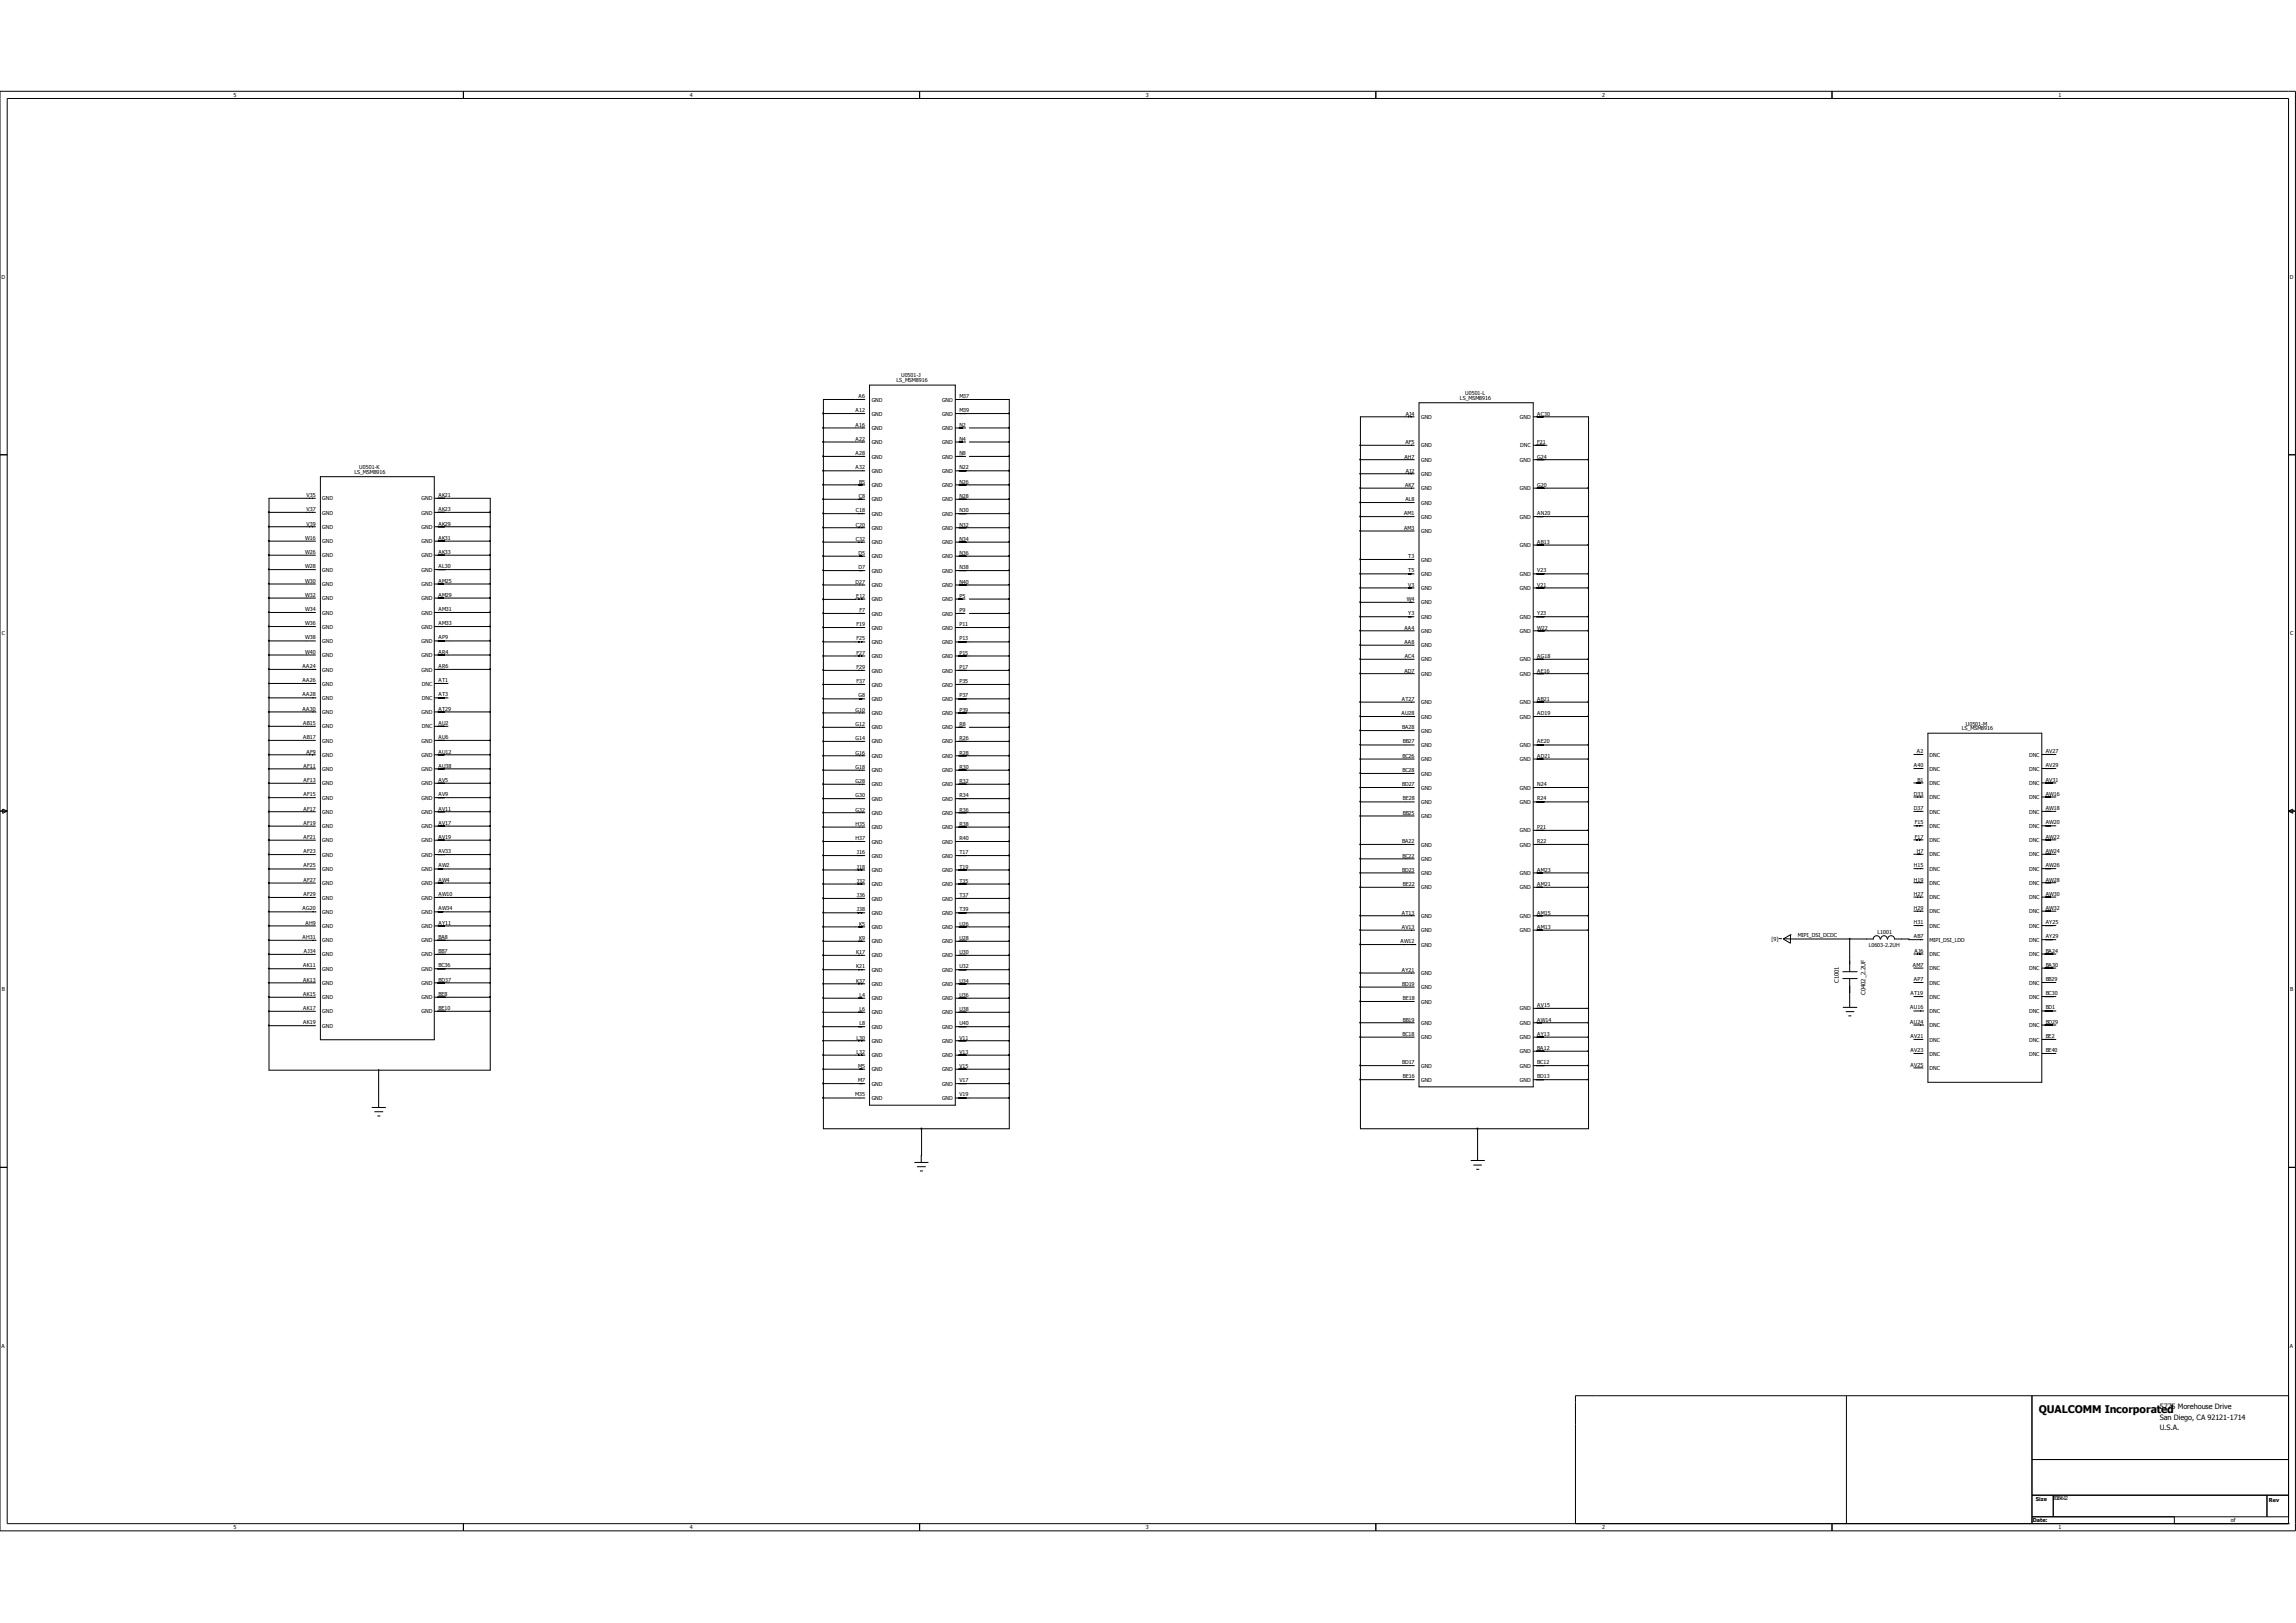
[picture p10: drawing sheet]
<svg xmlns="http://www.w3.org/2000/svg" width="297mm" height="210mm" viewBox="0 0 297 210" stroke-linecap="round" stroke-linejoin="round" font-family="sans-serif">
<defs><g id="words">
<text font-size="1.4" x="263.7" y="182.8">QUALCOMM Incorporated</text>
<g font-size=".9">
<text x="279.4" y="182.4">5775 Morehouse Drive</text>
<text x="279.4" y="183.7">San Diego, CA 92121-1714</text>
<text x="279.4" y="185.1">U.S.A.</text>
</g>
<g font-size=".8">
<text x="237.9" y="127.2" transform="rotate(-90 237.9 127.2)">C1001</text>
<text x="241.3" y="128.7" transform="rotate(-90 241.3 128.7)">C0402_2.2UF</text>
</g>
<g font-size=".7">
<text x="30.2" y="12.6">5</text>
<text x="89.2" y="12.6">4</text>
<text x="148.2" y="12.6">3</text>
<text x="207.3" y="12.6">2</text>
<text x="266.3" y="12.6">1</text>
<text x=".2" y="36.1">D</text>
<text x="296.2" y="36.1">D</text>
<text x="110.7" y="53.4">A12</text>
<text x="111.1" y="51.5">A6</text>
<text x="112.8" y="52">GND</text>
<text x="112.8" y="53.8">GND</text>
<text x="116" y="49.5">LS_MSM8916</text>
<text x="116.6" y="48.8">U0501-J</text>
<text x="121.9" y="53.8">GND</text>
<text x="121.9" y="52">GND</text>
<text x="124.1" y="53.4">M39</text>
<text x="124.1" y="51.5">M37</text>
<text x="181.8" y="53.8">AJ4</text>
<text x="188.9" y="51.7">LS_MSM8916</text>
<text x="189.5" y="51.1">U0501-L</text>
<text x="198.8" y="53.8">AC30</text>
<text x="110.7" y="55.2">A16</text>
<text x="110.7" y="57.1">A22</text>
<text x="110.7" y="58.9">A28</text>
<text x="112.8" y="55.7">GND</text>
<text x="112.8" y="57.5">GND</text>
<text x="112.8" y="59.3">GND</text>
<text x="121.9" y="59.3">GND</text>
<text x="121.9" y="57.5">GND</text>
<text x="121.9" y="55.7">GND</text>
<text x="124.1" y="58.9">N8</text>
<text x="124.1" y="57.1">N4</text>
<text x="124.1" y="55.2">N2</text>
<text x="181.7" y="59.3">AH7</text>
<text x="181.8" y="57.5">AF5</text>
<text x="183.8" y="54.2">GND</text>
<text x="183.8" y="59.8">GND</text>
<text x="183.8" y="57.9">GND</text>
<text x="196.6" y="59.8">GND</text>
<text x="196.6" y="54.2">GND</text>
<text x="196.6" y="57.9">DNC</text>
<text x="198.8" y="59.3">G24</text>
<text x="198.8" y="57.5">F21</text>
<text x="39.7" y="64.3">V35</text>
<text x="41.7" y="64.8">GND</text>
<text x="45.8" y="61.3">LS_MSM8916</text>
<text x="46.5" y="60.7">U0501-K</text>
<text x="54.5" y="64.8">GND</text>
<text x="56.7" y="64.3">AK21</text>
<text x="110.7" y="60.7">A32</text>
<text x="111.1" y="64.5">C8</text>
<text x="111.1" y="62.6">B5</text>
<text x="112.8" y="61.2">GND</text>
<text x="112.8" y="63">GND</text>
<text x="112.8" y="64.9">GND</text>
<text x="121.9" y="61.2">GND</text>
<text x="121.9" y="63">GND</text>
<text x="121.9" y="64.9">GND</text>
<text x="124.1" y="60.7">N22</text>
<text x="124.1" y="62.6">N26</text>
<text x="124.1" y="64.5">N28</text>
<text x="181.7" y="63">AK7</text>
<text x="181.8" y="64.8">AL8</text>
<text x="181.8" y="61.2">AJ2</text>
<text x="183.8" y="63.4">GND</text>
<text x="183.8" y="65.3">GND</text>
<text x="183.8" y="61.6">GND</text>
<text x="196.6" y="63.4">GND</text>
<text x="198.8" y="63">G20</text>
<text x="39.5" y="69.8">W16</text>
<text x="39.5" y="71.7">W26</text>
<text x="39.7" y="66.1">V37</text>
<text x="39.7" y="68">V39</text>
<text x="41.7" y="66.6">GND</text>
<text x="41.7" y="68.4">GND</text>
<text x="41.7" y="70.3">GND</text>
<text x="54.5" y="66.6">GND</text>
<text x="54.5" y="68.4">GND</text>
<text x="54.5" y="70.3">GND</text>
<text x="56.7" y="66.1">AK23</text>
<text x="56.7" y="68">AK29</text>
<text x="56.7" y="69.8">AK31</text>
<text x="56.7" y="71.7">AK33</text>
<text x="110.7" y="66.3">C18</text>
<text x="110.7" y="68.1">C20</text>
<text x="110.7" y="70">C32</text>
<text x="111.1" y="71.8">D5</text>
<text x="112.8" y="66.7">GND</text>
<text x="112.8" y="68.6">GND</text>
<text x="112.8" y="70.4">GND</text>
<text x="121.9" y="66.7">GND</text>
<text x="121.9" y="68.6">GND</text>
<text x="121.9" y="70.4">GND</text>
<text x="124.1" y="66.3">N30</text>
<text x="124.1" y="68.1">N32</text>
<text x="124.1" y="71.8">N36</text>
<text x="124.1" y="70">N34</text>
<text x="181.6" y="66.7">AM1</text>
<text x="181.6" y="68.6">AM3</text>
<text x="183.8" y="67.1">GND</text>
<text x="183.8" y="69">GND</text>
<text x="196.6" y="70.8">GND</text>
<text x="196.6" y="67.1">GND</text>
<text x="198.8" y="70.4">AB13</text>
<text x="198.8" y="66.7">AN20</text>
<text x="39.5" y="73.5">W28</text>
<text x="39.5" y="75.4">W30</text>
<text x="39.5" y="77.2">W32</text>
<text x="41.7" y="72.1">GND</text>
<text x="41.7" y="74">GND</text>
<text x="41.7" y="75.8">GND</text>
<text x="41.7" y="77.7">GND</text>
<text x="54.5" y="72.1">GND</text>
<text x="54.5" y="74">GND</text>
<text x="54.5" y="75.8">GND</text>
<text x="54.5" y="77.7">GND</text>
<text x="56.7" y="73.5">AL30</text>
<text x="56.7" y="75.4">AM25</text>
<text x="56.7" y="77.2">AM29</text>
<text x="110.7" y="75.5">D27</text>
<text x="110.8" y="77.4">E12</text>
<text x="111.1" y="73.6">D7</text>
<text x="112.8" y="72.2">GND</text>
<text x="112.8" y="74.1">GND</text>
<text x="112.8" y="76">GND</text>
<text x="112.8" y="77.8">GND</text>
<text x="121.9" y="77.8">GND</text>
<text x="121.9" y="76">GND</text>
<text x="121.9" y="74.1">GND</text>
<text x="121.9" y="72.2">GND</text>
<text x="124.1" y="77.4">P5</text>
<text x="124.1" y="75.5">N40</text>
<text x="124.1" y="73.6">N38</text>
<text x="182" y="77.8">W4</text>
<text x="182.2" y="72.2">T3</text>
<text x="182.2" y="74.1">T5</text>
<text x="182.2" y="75.9">V3</text>
<text x="183.8" y="72.7">GND</text>
<text x="183.8" y="74.5">GND</text>
<text x="183.8" y="76.4">GND</text>
<text x="196.6" y="76.4">GND</text>
<text x="196.6" y="74.5">GND</text>
<text x="198.8" y="75.9">V21</text>
<text x="198.8" y="74.1">V23</text>
<text x=".3" y="82.2">C</text>
<text x="39.5" y="79.1">W34</text>
<text x="39.5" y="80.9">W36</text>
<text x="39.5" y="82.7">W38</text>
<text x="41.7" y="79.5">GND</text>
<text x="41.7" y="81.3">GND</text>
<text x="41.7" y="83.2">GND</text>
<text x="54.5" y="79.5">GND</text>
<text x="54.5" y="81.3">GND</text>
<text x="54.5" y="83.2">GND</text>
<text x="56.7" y="79.1">AM31</text>
<text x="56.7" y="80.9">AM33</text>
<text x="56.7" y="82.7">AP9</text>
<text x="110.8" y="81">F19</text>
<text x="110.8" y="82.9">F25</text>
<text x="111.2" y="79.2">F7</text>
<text x="112.8" y="79.7">GND</text>
<text x="112.8" y="81.5">GND</text>
<text x="112.8" y="83.3">GND</text>
<text x="121.9" y="83.3">GND</text>
<text x="121.9" y="81.5">GND</text>
<text x="121.9" y="79.7">GND</text>
<text x="124.1" y="82.9">P13</text>
<text x="124.1" y="81">P11</text>
<text x="124.1" y="79.2">P9</text>
<text x="181.7" y="81.5">AA4</text>
<text x="181.7" y="83.3">AA8</text>
<text x="182.2" y="79.6">Y3</text>
<text x="183.8" y="78.2">GND</text>
<text x="183.8" y="80.1">GND</text>
<text x="183.8" y="81.9">GND</text>
<text x="183.8" y="83.8">GND</text>
<text x="196.6" y="81.9">GND</text>
<text x="196.6" y="80.1">GND</text>
<text x="198.8" y="81.5">W22</text>
<text x="198.8" y="79.6">Y23</text>
<text x="296.2" y="82.2">C</text>
<text x="39.2" y="86.4">AA24</text>
<text x="39.2" y="88.3">AA26</text>
<text x="39.5" y="84.6">W40</text>
<text x="41.7" y="85">GND</text>
<text x="41.7" y="86.9">GND</text>
<text x="41.7" y="88.7">GND</text>
<text x="54.5" y="85">GND</text>
<text x="54.5" y="86.9">GND</text>
<text x="54.6" y="88.7">DNC</text>
<text x="56.7" y="84.6">AR4</text>
<text x="56.7" y="86.4">AR6</text>
<text x="56.7" y="88.3">AT1</text>
<text x="110.8" y="84.7">F27</text>
<text x="110.8" y="86.6">F29</text>
<text x="110.8" y="88.4">F37</text>
<text x="112.8" y="85.2">GND</text>
<text x="112.8" y="87">GND</text>
<text x="112.8" y="88.8">GND</text>
<text x="121.9" y="88.8">GND</text>
<text x="121.9" y="87">GND</text>
<text x="121.9" y="85.2">GND</text>
<text x="124.1" y="88.4">P35</text>
<text x="124.1" y="86.6">P17</text>
<text x="124.1" y="84.7">P15</text>
<text x="181.7" y="87">AD7</text>
<text x="181.7" y="85.2">AC4</text>
<text x="183.8" y="87.4">GND</text>
<text x="183.8" y="85.6">GND</text>
<text x="196.6" y="85.6">GND</text>
<text x="196.6" y="87.4">GND</text>
<text x="198.8" y="85.2">AG18</text>
<text x="198.8" y="87">AE16</text>
<text x="39.2" y="90.1">AA28</text>
<text x="39.2" y="92">AA30</text>
<text x="39.2" y="93.8">AB15</text>
<text x="39.2" y="95.7">AB17</text>
<text x="41.7" y="90.6">GND</text>
<text x="41.7" y="92.4">GND</text>
<text x="41.7" y="94.3">GND</text>
<text x="54.5" y="92.4">GND</text>
<text x="54.6" y="90.6">DNC</text>
<text x="54.6" y="94.3">DNC</text>
<text x="56.7" y="90.1">AT3</text>
<text x="56.7" y="92">AT29</text>
<text x="56.7" y="93.8">AU2</text>
<text x="56.7" y="95.7">AU6</text>
<text x="110.7" y="92.1">G10</text>
<text x="110.7" y="93.9">G12</text>
<text x="110.7" y="95.8">G14</text>
<text x="111.1" y="90.2">G8</text>
<text x="112.8" y="90.7">GND</text>
<text x="112.8" y="92.5">GND</text>
<text x="112.8" y="94.4">GND</text>
<text x="121.9" y="94.4">GND</text>
<text x="121.9" y="92.5">GND</text>
<text x="121.9" y="90.7">GND</text>
<text x="124.1" y="95.8">R26</text>
<text x="124.1" y="93.9">R8</text>
<text x="124.1" y="92.1">P39</text>
<text x="124.1" y="90.2">P37</text>
<text x="181.3" y="92.5">AU28</text>
<text x="181.3" y="90.7">AT27</text>
<text x="181.4" y="94.4">BA28</text>
<text x="183.8" y="93">GND</text>
<text x="183.8" y="91.1">GND</text>
<text x="183.8" y="94.8">GND</text>
<text x="196.6" y="93">GND</text>
<text x="196.6" y="91.1">GND</text>
<text x="198.8" y="92.5">AD19</text>
<text x="198.8" y="90.7">AB21</text>
<text x="253.8" y="94.4">LS_MSM8916</text>
<text x="254.3" y="93.9">U0501-M</text>
<text x="39.3" y="99.3">AF11</text>
<text x="39.3" y="101.2">AF13</text>
<text x="39.7" y="97.5">AF9</text>
<text x="41.7" y="96.1">GND</text>
<text x="41.7" y="97.9">GND</text>
<text x="41.7" y="99.8">GND</text>
<text x="41.7" y="101.6">GND</text>
<text x="54.5" y="96.1">GND</text>
<text x="54.5" y="97.9">GND</text>
<text x="54.5" y="99.8">GND</text>
<text x="54.5" y="101.6">GND</text>
<text x="56.7" y="97.5">AU12</text>
<text x="56.7" y="99.3">AU38</text>
<text x="56.7" y="101.2">AV5</text>
<text x="110.7" y="97.6">G16</text>
<text x="110.7" y="99.5">G18</text>
<text x="110.7" y="101.3">G28</text>
<text x="112.8" y="96.2">GND</text>
<text x="112.8" y="98.1">GND</text>
<text x="112.8" y="99.9">GND</text>
<text x="112.8" y="101.7">GND</text>
<text x="121.9" y="101.7">GND</text>
<text x="121.9" y="99.9">GND</text>
<text x="121.9" y="96.2">GND</text>
<text x="121.9" y="98.1">GND</text>
<text x="124.1" y="101.3">R32</text>
<text x="124.1" y="99.5">R30</text>
<text x="124.1" y="97.6">R28</text>
<text x="181.4" y="101.7">BD27</text>
<text x="181.4" y="98.1">BC26</text>
<text x="181.4" y="99.9">BC28</text>
<text x="181.5" y="96.2">BB27</text>
<text x="183.8" y="96.7">GND</text>
<text x="183.8" y="98.5">GND</text>
<text x="183.8" y="100.3">GND</text>
<text x="196.6" y="96.7">GND</text>
<text x="196.6" y="98.5">GND</text>
<text x="198.8" y="101.7">N24</text>
<text x="198.8" y="96.2">AE20</text>
<text x="198.8" y="98.1">AD21</text>
<text x="247.6" y="99.3">A40</text>
<text x="247.9" y="97.4">A2</text>
<text x="248" y="101.2">B1</text>
<text x="249.6" y="99.7">DNC</text>
<text x="249.6" y="97.9">DNC</text>
<text x="249.6" y="101.6">DNC</text>
<text x="262.5" y="99.7">DNC</text>
<text x="262.5" y="101.6">DNC</text>
<text x="262.5" y="97.9">DNC</text>
<text x="264.6" y="99.3">AV29</text>
<text x="264.6" y="101.2">AV31</text>
<text x="264.6" y="97.4">AV27</text>
<text x="39.3" y="103">AF15</text>
<text x="39.3" y="104.9">AF17</text>
<text x="39.3" y="106.7">AF19</text>
<text x="41.7" y="103.5">GND</text>
<text x="41.7" y="105.3">GND</text>
<text x="41.7" y="107.2">GND</text>
<text x="54.5" y="103.5">GND</text>
<text x="54.5" y="105.3">GND</text>
<text x="54.5" y="107.2">GND</text>
<text x="56.7" y="103">AV9</text>
<text x="56.7" y="104.9">AV11</text>
<text x="56.7" y="106.7">AV17</text>
<text x="110.7" y="103.1">G30</text>
<text x="110.7" y="105">G32</text>
<text x="110.7" y="106.9">H35</text>
<text x="112.8" y="103.6">GND</text>
<text x="112.8" y="105.4">GND</text>
<text x="112.8" y="107.3">GND</text>
<text x="121.9" y="107.3">GND</text>
<text x="121.9" y="105.4">GND</text>
<text x="121.9" y="103.6">GND</text>
<text x="124.1" y="106.9">R38</text>
<text x="124.1" y="105">R36</text>
<text x="124.1" y="103.1">R34</text>
<text x="181.5" y="103.6">BE28</text>
<text x="181.5" y="105.4">BB25</text>
<text x="183.8" y="102.2">GND</text>
<text x="183.8" y="104">GND</text>
<text x="183.8" y="105.9">GND</text>
<text x="196.6" y="107.7">GND</text>
<text x="196.6" y="104">GND</text>
<text x="196.6" y="102.2">GND</text>
<text x="198.8" y="107.2">P21</text>
<text x="198.8" y="103.6">R24</text>
<text x="247.6" y="103">D33</text>
<text x="247.6" y="104.8">D37</text>
<text x="247.7" y="106.7">F15</text>
<text x="249.6" y="103.4">DNC</text>
<text x="249.6" y="105.3">DNC</text>
<text x="249.6" y="107.1">DNC</text>
<text x="262.5" y="103.4">DNC</text>
<text x="262.5" y="105.3">DNC</text>
<text x="262.5" y="107.1">DNC</text>
<text x="264.6" y="103">AW16</text>
<text x="264.6" y="104.8">AW18</text>
<text x="264.6" y="106.7">AW20</text>
<text x="39.3" y="108.6">AF21</text>
<text x="39.3" y="110.4">AF23</text>
<text x="39.3" y="112.2">AF25</text>
<text x="41.7" y="109">GND</text>
<text x="41.7" y="110.8">GND</text>
<text x="41.7" y="112.7">GND</text>
<text x="54.5" y="109">GND</text>
<text x="54.5" y="110.8">GND</text>
<text x="54.5" y="112.7">GND</text>
<text x="56.7" y="108.6">AV19</text>
<text x="56.7" y="110.4">AV33</text>
<text x="56.7" y="112.2">AW2</text>
<text x="110.7" y="108.7">H37</text>
<text x="110.9" y="110.5">J16</text>
<text x="110.9" y="112.4">J18</text>
<text x="112.8" y="109.2">GND</text>
<text x="112.8" y="111">GND</text>
<text x="112.8" y="112.8">GND</text>
<text x="121.9" y="112.8">GND</text>
<text x="121.9" y="111">GND</text>
<text x="121.9" y="109.2">GND</text>
<text x="124.1" y="112.4">T19</text>
<text x="124.1" y="110.5">T17</text>
<text x="124.1" y="108.7">R40</text>
<text x="181.4" y="112.8">BD23</text>
<text x="181.4" y="109.1">BA22</text>
<text x="181.4" y="111">BC22</text>
<text x="183.8" y="111.4">GND</text>
<text x="183.8" y="113.2">GND</text>
<text x="183.8" y="109.5">GND</text>
<text x="196.6" y="113.2">GND</text>
<text x="196.6" y="109.5">GND</text>
<text x="198.8" y="112.8">AM23</text>
<text x="198.8" y="109.1">R22</text>
<text x="247.6" y="112.2">H15</text>
<text x="247.7" y="108.5">F17</text>
<text x="247.9" y="110.4">H7</text>
<text x="249.6" y="108.9">DNC</text>
<text x="249.6" y="110.8">DNC</text>
<text x="249.6" y="112.7">DNC</text>
<text x="262.5" y="108.9">DNC</text>
<text x="262.5" y="110.8">DNC</text>
<text x="262.5" y="112.7">DNC</text>
<text x="264.6" y="108.5">AW22</text>
<text x="264.6" y="110.4">AW24</text>
<text x="264.6" y="112.2">AW26</text>
<text x="39.2" y="117.8">AG20</text>
<text x="39.3" y="116">AF29</text>
<text x="39.3" y="114.1">AF27</text>
<text x="39.5" y="119.7">AH9</text>
<text x="41.7" y="116.4">GND</text>
<text x="41.7" y="118.3">GND</text>
<text x="41.7" y="114.5">GND</text>
<text x="54.5" y="114.5">GND</text>
<text x="54.5" y="116.4">GND</text>
<text x="54.5" y="118.3">GND</text>
<text x="56.7" y="114.1">AW4</text>
<text x="56.7" y="116">AW10</text>
<text x="56.7" y="117.8">AW34</text>
<text x="56.7" y="119.7">AY11</text>
<text x="110.9" y="114.2">J32</text>
<text x="110.9" y="116.1">J36</text>
<text x="110.9" y="117.9">J38</text>
<text x="111.1" y="119.8">K5</text>
<text x="112.8" y="114.7">GND</text>
<text x="112.8" y="116.5">GND</text>
<text x="112.8" y="118.4">GND</text>
<text x="121.9" y="116.5">GND</text>
<text x="121.9" y="118.4">GND</text>
<text x="121.9" y="114.7">GND</text>
<text x="124.1" y="119.8">U26</text>
<text x="124.1" y="116.1">T37</text>
<text x="124.1" y="117.9">T39</text>
<text x="124.1" y="114.2">T35</text>
<text x="181.3" y="118.3">AT13</text>
<text x="181.5" y="114.7">BE22</text>
<text x="183.8" y="115.1">GND</text>
<text x="183.8" y="118.8">GND</text>
<text x="196.6" y="118.8">GND</text>
<text x="196.6" y="115.1">GND</text>
<text x="198.8" y="118.3">AM15</text>
<text x="198.8" y="114.7">AM21</text>
<text x="247.6" y="114.1">H19</text>
<text x="247.6" y="115.9">H27</text>
<text x="247.6" y="117.7">H29</text>
<text x="247.6" y="119.6">H31</text>
<text x="249.6" y="114.5">DNC</text>
<text x="249.6" y="116.3">DNC</text>
<text x="249.6" y="118.2">DNC</text>
<text x="262.5" y="114.5">DNC</text>
<text x="262.5" y="116.3">DNC</text>
<text x="262.5" y="118.2">DNC</text>
<text x="264.6" y="114.1">AW28</text>
<text x="264.6" y="115.9">AW30</text>
<text x="264.6" y="117.7">AW32</text>
<text x="264.6" y="119.6">AY25</text>
<text x="39.2" y="121.5">AH31</text>
<text x="39.2" y="125.2">AK11</text>
<text x="39.3" y="123.3">AJ34</text>
<text x="41.7" y="120.1">GND</text>
<text x="41.7" y="121.9">GND</text>
<text x="41.7" y="123.8">GND</text>
<text x="41.7" y="125.6">GND</text>
<text x="54.5" y="120.1">GND</text>
<text x="54.5" y="121.9">GND</text>
<text x="54.5" y="123.8">GND</text>
<text x="54.5" y="125.6">GND</text>
<text x="56.7" y="121.5">BA8</text>
<text x="56.7" y="123.3">BB7</text>
<text x="56.7" y="125.2">BC36</text>
<text x="110.8" y="123.5">K17</text>
<text x="110.8" y="125.3">K21</text>
<text x="111.1" y="121.6">K9</text>
<text x="112.8" y="120.2">GND</text>
<text x="112.8" y="122.1">GND</text>
<text x="112.8" y="123.9">GND</text>
<text x="112.8" y="125.7">GND</text>
<text x="121.9" y="125.7">GND</text>
<text x="121.9" y="123.9">GND</text>
<text x="121.9" y="122.1">GND</text>
<text x="121.9" y="120.2">GND</text>
<text x="124.1" y="125.3">U32</text>
<text x="124.1" y="123.5">U30</text>
<text x="124.1" y="121.6">U28</text>
<text x="181.2" y="122">AW12</text>
<text x="181.3" y="120.2">AV13</text>
<text x="181.3" y="125.7">AY21</text>
<text x="183.8" y="120.6">GND</text>
<text x="183.8" y="122.5">GND</text>
<text x="196.6" y="120.6">GND</text>
<text x="198.8" y="120.2">AM13</text>
<text x="229.2" y="121.7">[9]</text>
<text x="232.6" y="121.3">MIPI_DSI_DCDC</text>
<text x="241.7" y="122.5">L0603-2.2UH</text>
<text x="242.9" y="120.8">L1001</text>
<text x="247.4" y="125.1">AM7</text>
<text x="247.6" y="121.4">AB7</text>
<text x="247.6" y="123.2">AJ6</text>
<text x="249.6" y="120">DNC</text>
<text x="249.6" y="123.7">DNC</text>
<text x="249.6" y="125.5">DNC</text>
<text x="249.6" y="121.9">MIPI_DSI_LDO</text>
<text x="262.5" y="120">DNC</text>
<text x="262.5" y="121.9">DNC</text>
<text x="262.5" y="123.7">DNC</text>
<text x="262.5" y="125.5">DNC</text>
<text x="264.6" y="121.4">AY29</text>
<text x="264.6" y="123.2">BA24</text>
<text x="264.6" y="125.1">BA30</text>
<text x=".3" y="128.3">B</text>
<text x="39.2" y="127">AK13</text>
<text x="39.2" y="128.8">AK15</text>
<text x="39.2" y="130.7">AK17</text>
<text x="41.7" y="127.4">GND</text>
<text x="41.7" y="129.3">GND</text>
<text x="41.7" y="131.1">GND</text>
<text x="54.5" y="127.4">GND</text>
<text x="54.5" y="129.3">GND</text>
<text x="54.5" y="131.1">GND</text>
<text x="56.7" y="127">BD37</text>
<text x="56.7" y="128.8">BE8</text>
<text x="56.7" y="130.7">BE10</text>
<text x="110.8" y="127.1">K37</text>
<text x="111.2" y="129">L4</text>
<text x="111.2" y="130.8">L6</text>
<text x="112.8" y="127.6">GND</text>
<text x="112.8" y="129.4">GND</text>
<text x="112.8" y="131.2">GND</text>
<text x="121.9" y="131.2">GND</text>
<text x="121.9" y="129.4">GND</text>
<text x="121.9" y="127.6">GND</text>
<text x="124.1" y="130.8">U38</text>
<text x="124.1" y="129">U36</text>
<text x="124.1" y="127.1">U34</text>
<text x="181.4" y="127.6">BD19</text>
<text x="181.5" y="129.4">BE18</text>
<text x="183.8" y="126.2">GND</text>
<text x="183.8" y="129.9">GND</text>
<text x="183.8" y="128">GND</text>
<text x="196.6" y="130.7">GND</text>
<text x="198.8" y="130.3">AV15</text>
<text x="247.1" y="130.6">AU16</text>
<text x="247.1" y="128.8">AT19</text>
<text x="247.6" y="126.9">AP7</text>
<text x="249.6" y="127.4">DNC</text>
<text x="249.6" y="129.2">DNC</text>
<text x="249.6" y="131.1">DNC</text>
<text x="262.5" y="127.4">DNC</text>
<text x="262.5" y="129.2">DNC</text>
<text x="262.5" y="131.1">DNC</text>
<text x="264.6" y="126.9">BB29</text>
<text x="264.6" y="128.8">BC30</text>
<text x="264.6" y="130.6">BD1</text>
<text x="296.2" y="128.3">B</text>
<text x="39.2" y="132.5">AK19</text>
<text x="41.7" y="133">GND</text>
<text x="110.8" y="134.5">L30</text>
<text x="110.8" y="136.3">L32</text>
<text x="111.2" y="132.6">L8</text>
<text x="112.8" y="133.1">GND</text>
<text x="112.8" y="134.9">GND</text>
<text x="112.8" y="136.8">GND</text>
<text x="121.9" y="136.8">GND</text>
<text x="121.9" y="134.9">GND</text>
<text x="121.9" y="133.1">GND</text>
<text x="124.1" y="136.3">V13</text>
<text x="124.1" y="134.5">V11</text>
<text x="124.1" y="132.6">U40</text>
<text x="181.4" y="137.7">BD17</text>
<text x="181.4" y="134">BC18</text>
<text x="181.5" y="132.2">BB19</text>
<text x="183.8" y="132.6">GND</text>
<text x="183.8" y="134.5">GND</text>
<text x="196.6" y="136.3">GND</text>
<text x="196.6" y="132.6">GND</text>
<text x="196.6" y="134.5">GND</text>
<text x="198.8" y="137.7">BC12</text>
<text x="198.8" y="135.9">BA12</text>
<text x="198.8" y="132.2">AW14</text>
<text x="198.8" y="134">AY13</text>
<text x="247.1" y="132.5">AU24</text>
<text x="247.1" y="134.3">AV21</text>
<text x="247.1" y="136.2">AV23</text>
<text x="249.6" y="132.9">DNC</text>
<text x="249.6" y="134.8">DNC</text>
<text x="249.6" y="136.6">DNC</text>
<text x="262.5" y="132.9">DNC</text>
<text x="262.5" y="134.8">DNC</text>
<text x="262.5" y="136.6">DNC</text>
<text x="264.6" y="132.5">BD29</text>
<text x="264.6" y="134.3">BE2</text>
<text x="264.6" y="136.2">BE40</text>
<text x="110.6" y="141.9">M35</text>
<text x="111" y="138.2">M5</text>
<text x="111" y="140.1">M7</text>
<text x="112.8" y="138.6">GND</text>
<text x="112.8" y="140.5">GND</text>
<text x="112.8" y="142.3">GND</text>
<text x="121.9" y="142.3">GND</text>
<text x="121.9" y="140.5">GND</text>
<text x="121.9" y="138.6">GND</text>
<text x="124.1" y="141.9">V19</text>
<text x="124.1" y="140.1">V17</text>
<text x="124.1" y="138.2">V15</text>
<text x="181.5" y="139.5">BE16</text>
<text x="183.8" y="138.1">GND</text>
<text x="183.8" y="140">GND</text>
<text x="196.6" y="138.1">GND</text>
<text x="196.6" y="140">GND</text>
<text x="198.8" y="139.5">BD13</text>
<text x="247.1" y="138">AV25</text>
<text x="249.6" y="138.4">DNC</text>
<text x=".2" y="174.4">A</text>
<text x="296.2" y="174.4">A</text>
<text x="30.2" y="197.9">5</text>
<text x="89.2" y="197.9">4</text>
<text x="148.2" y="197.9">3</text>
<text x="207.3" y="197.9">2</text>
<text x="263" y="196.9">Date:</text>
<text x="263.4" y="194.2">Size</text>
<text x="265.6" y="194.1">2018-6-12</text>
<text x="266.3" y="197.9">1</text>
<text x="288.6" y="196.9">of</text>
<text x="293.5" y="194.3">Rev</text>
</g>
</g></defs>
<g fill="none" stroke="#000" stroke-width=".13">
<path d="M0 11.8h296.9v186.3h-296.9zM.9 12.7h295.1v184.4h-295.1zM59.9 11.8v.9M119 11.8v.9M178 11.8v.9M237 11.8v.9M0 58.8h.9M106.5 53.5h5.4M106.5 55.4h5.4M106.5 57.2h5.4M106.5 59.1h5.4M111.9 51.7h-5.4v94.3h24.1v-94.3h-7"/>
<path d="M112.5 49.8h11.1v93.2h-11.1zM123.6 59.1h1.4M123.6 57.2h1.4M123.6 55.4h1.4M123.6 53.5h7M125.4 59.1h5.2M125.4 57.2h5.2M125.4 55.4h5.2M176 59.5h7M176 57.6h7M183 53.9h-7v92.1h29.5v-92.1h-7.2M183.6 52.1h14.7v88.5h-14.7z"/>
<path d="M198.3 59.5h7.2M198.3 57.6h1.9M296 58.8h.9M34.8 68.2h6M34.8 70h6M34.8 71.8h6M34.8 73.7h6M34.8 75.6h6M34.8 77.4h6M34.8 79.2h6M34.8 66.3h4.8M39.6 66.3h1.2"/>
<path d="M39.6 66.3h.1M40.8 64.5h-6v74h28.6v-74h-7.2M41.4 61.7h14.8v72.8h-14.8zM56.2 66.3h7.2M56.2 68.2h7.2M56.2 70h7.2M56.2 71.8h7.2M56.2 73.7h7.2M56.2 75.6h7.2M56.2 77.4h7.2M56.2 79.2h7.2M106.5 60.9h5.4"/>
<path d="M106.5 62.7h5.4M106.5 64.6h5.4M106.5 66.5h5.4M106.5 68.3h5.4M106.5 70.1h5.4M106.5 72h5.4M106.5 73.8h5.4M106.5 75.7h5.4M106.5 79.4h5.4M111.9 77.5l-5.4 .1M123.6 79.4h1.3M123.6 77.5h1.3"/>
<path d="M123.6 75.7h7M123.6 73.8h7M123.6 60.9h7M123.6 62.7h7M123.6 64.6h7M123.6 66.5h7M123.6 68.3h7M123.6 72h7M123.6 70.1h7M125.4 79.4h5.2M125.4 77.5h5.2M176 63.2h7"/>
<path d="M176 65h7M176 61.3h7M176 72.4h7M176 74.3h7M176 76.1h7M176 77.9h7M176 79.8h7M176 66.8h7M176 68.7h7M198.3 79.8h7.2M198.3 76.1h7.2M198.3 74.3h7.2"/>
<path d="M198.3 70.5h7.2M198.3 66.8h7.2M198.3 63.2h7.2M34.8 81.1h6M34.8 82.9h6M34.8 84.8h6M34.8 86.6h6M34.8 88.4h6M34.8 90.3h6M34.8 92.1h6M34.8 94h6M34.8 95.8h6"/>
<path d="M34.8 97.7h6M34.8 99.5h6M56.2 81.1h7.2M56.2 82.9h7.2M56.2 84.8h7.2M56.2 86.6h7.2M56.2 88.4h1.8M56.2 90.3h1.8M56.2 92.1h7.2M56.2 94h1.8M56.2 95.8h7.2M56.2 97.7h7.2"/>
<path d="M56.2 99.5h7.2M106.5 81.2h5.4M106.5 83.1h5.4M106.5 84.9h5.4M106.5 86.7h5.4M106.5 88.6h5.4M106.5 90.4h5.4M106.5 92.2h5.4M106.5 94.1h5.4M106.5 95.9h5.4M106.5 97.8h5.4M106.5 99.7h5.4"/>
<path d="M123.6 99.7h7M123.6 95.9h7M123.6 97.8h7M123.6 94.1h1.3M123.6 92.2h7M123.6 90.4h7M123.6 88.6h7M123.6 86.7h7M123.6 84.9h7M123.6 83.1h7M123.6 81.2h7M125.4 94.1h5.2"/>
<path d="M176 81.6h7M176 83.5h7M176 87.2h7M176 85.3h7M176 92.7h7M176 90.8h7M176 94.5h7M176 96.4h7M176 98.2h7M198.3 96.4h7.2M198.3 98.2h7.2M198.3 92.7h7.2"/>
<path d="M198.3 90.8h7.2M198.3 85.3h7.2M198.3 87.2h7.2M198.3 81.6h7.2M247.5 99.4h1.3M247.5 97.6h1.3M249.4 94.9h14.7v45.1h-14.7zM264.1 99.4h1.9M264.1 97.6h1.9M0 104.9h.9M.3 104.7l.6 .2-.6 .3zM34.8 101.3h6"/>
<path d="M34.8 103.2h6M34.8 105h6M34.8 106.9h6M34.8 108.7h6M34.8 110.6h6M34.8 112.4h6M34.8 116.1h6M34.8 118h6.1M34.8 119.8h6.1M34.8 114.3h6M56.2 101.3h7.2M56.2 103.2h7.2"/>
<path d="M56.2 105h7.2M56.2 106.9h7.2M56.2 108.7h7.2M56.2 110.6h7.2M56.2 112.4h7.2M56.2 114.3h7.2M56.2 116.1h7.2M56.2 118h7.2M56.2 119.8h7.2M106.5 101.5h5.4M106.5 103.3h5.4M106.5 105.2h5.4"/>
<path d="M106.5 107h5.4M106.5 108.9h5.4M106.5 110.7h5.4M106.5 112.6h5.4M106.5 114.4h5.4M106.5 116.2h5.4M106.5 118.1h5.4M106.5 119.9h5.4M123.6 119.9h7M123.6 116.2h7M123.6 118.1h7M123.6 114.4h7"/>
<path d="M123.6 112.6h7M123.6 110.7h7M123.6 108.9h7M123.6 107h7M123.6 105.2h7M123.6 103.3h7M123.6 101.5h7M176 100.1h7M176 101.9h7M176 103.8h7M176 105.6h7M176 111.1h7"/>
<path d="M176 114.8h7M176 112.9h7M176 109.3h7M176 118.5h7M198.3 118.5h7.2M198.3 114.8h7.2M198.3 112.9h7.2M198.3 107.4h7.2M198.3 109.3h7.2M198.3 103.8h7.2M198.3 101.9h7.2M247.5 101.3h1.3"/>
<path d="M247.5 103.1h1.3M247.5 105h1.3M247.5 106.8h1.3M247.5 108.7h1.3M247.5 110.5h1.3M247.5 112.4h1.3M247.5 114.2h1.3M247.5 116.1h1.3M247.5 117.9h1.3M247.5 119.8h1.3M264.1 101.3h1.9M264.1 103.1h1.9"/>
<path d="M264.1 105h1.9M264.1 106.8h1.9M264.1 108.7h1.9M264.1 110.5h1.9M264.1 112.4h1.9M264.1 114.2h1.9M264.1 116.1h1.9M264.1 117.9h1.9M264.1 119.8h1.9M296 104.9h.9M296 104.9l.6-.2v.5zM34.8 121.7h6.1"/>
<path d="M34.8 123.5h6M34.8 125.3h6M34.8 127.2h6M34.8 129h6M34.8 130.9h6M34.8 132.7h6M49 138.5v4.8M56.2 121.7h7.2M56.2 123.5h7.2M56.2 125.3h7.2M56.2 127.2h7.2M56.2 129h7.2"/>
<path d="M56.2 130.9h7.2M106.5 121.8h5.4M106.5 123.6h5.4M106.5 125.5h5.4M106.5 127.3h5.4M106.5 129.2h5.4M106.5 131h5.4M106.5 132.8h5.4M106.5 134.7h5.4M106.5 136.5h5.4M106.5 138.3h5.4M123.6 138.3h7"/>
<path d="M123.6 136.5h7M123.6 134.7h7M123.6 132.8h7M123.6 131h7M123.6 129.2h7M123.6 127.3h7M123.6 125.5h7M123.6 123.6h7M123.6 121.8h7M176 120.4h7M176 122.2h7.2h-.2M176 125.9h7"/>
<path d="M176 129.6h7M176 127.7h7M176 132.3h7M176 134.2h7M176 137.9h7M176 139.7h7M198.3 137.9h7.2M198.3 136h7.2M198.3 139.7h7.2M198.3 132.3h7.2M198.3 134.2h7.2M198.3 130.5h7.2"/>
<path d="M198.3 120.4h7.2M230.1 121.5h.4M230.7 121.5h11.6M230.7 121.5l.9-.6v1.1zM231.6 120.9h.1M238.4 125.7h1.8M238.4 126.6h1.8M238.4 130.3h1.8M238.8 130.9h1.1M239.1 131.4h.4M239.3 121.5v4.2M239.3 126.6v3.7"/>
<path d="M242.3 121.5a.44 .44 0 0 1 .5-.4 .44 .44 0 0 1 .4 .4M243.3 121.5a.42 .42 0 0 1 .4-.4 .42 .42 0 0 1 .4 .4M244.2 121.5a.44 .44 0 0 1 .4-.4 .44 .44 0 0 1 .5 .4M245.1 121.5l3.7 .1M247.5 123.4h1.3M247.5 125.3h1.3M247.5 127.1h1.3M247.5 128.9h1.3M247.5 132.6h1.3M247.5 130.8h1.3M247.5 134.5h1.3M247.5 136.3h1.3"/>
<path d="M247.5 138.2h1.3M264.1 121.6h1.9M264.1 123.4h1.9M264.1 125.3h1.9M264.1 127.1h1.9M264.1 128.9h1.9M264.1 130.8h1.9M264.1 132.6h1.9M264.1 134.5h1.9M264.1 136.3h1.9M0 151h.9M48.1 143.3h1.8"/>
<path d="M48.4 143.8h1.2M48.8 144.4h.4M106.5 140.2h5.4M106.5 142.1h5.4M118.3 150.4h1.8M118.6 151h1.2M119 151.5h.4M119.2 146v4.4M123.6 142.1h7M123.6 140.2h7M190.2 150.2h1.9M190.6 150.7h1.1"/>
<path d="M191 151.3h.3M191.1 146v4.2M296 151h.9M59.9 197.1v1M119 197.1v1M178 197.1v1M237 197.1v1M238.8 180.6v16.5M262.8 180.6v16.5M262.8 188.8h33.2M262.8 193.5h33.2M262.8 196.3h33.2"/>
<path d="M265.6 193.5v2.8M281.3 197.1h.1M281.3 196.3v.8M293.2 193.5v2.8M296 197.1h.1M296 180.6h-92.2v16.5"/>
</g>
<g fill="#000" stroke="#000" stroke-width=".13">
<path d="M175.9 57.6h.1z" fill-rule="evenodd"/>
<path d="M205.4 59.4v.1z" fill-rule="evenodd"/>
<path d="M34.7 69.9l.1 .1z" fill-rule="evenodd"/>
<path d="M34.7 73.6l.1 .1z" fill-rule="evenodd"/>
<path d="M34.7 75.5h.1z" fill-rule="evenodd"/>
<path d="M34.7 79.2h.1z" fill-rule="evenodd"/>
<path d="M63.3 77.3l.1 .1z" fill-rule="evenodd"/>
<path d="M63.3 71.8l.1 .1z" fill-rule="evenodd"/>
<path d="M63.3 68.1l.1 .1z" fill-rule="evenodd"/>
<path d="M63.3 66.2l.1 .1z" fill-rule="evenodd"/>
<path d="M106.4 79.3h.2z" fill-rule="evenodd"/>
<path d="M106.4 75.6h.2z" fill-rule="evenodd"/>
<path d="M106.4 73.8h.2z" fill-rule="evenodd"/>
<path d="M106.4 70.1h.2z" fill-rule="evenodd"/>
<path d="M106.4 66.4h.2z" fill-rule="evenodd"/>
<path d="M130.5 66.4h.1z" fill-rule="evenodd"/>
<path d="M130.5 70.1h.1z" fill-rule="evenodd"/>
<path d="M130.5 73.8h.1z" fill-rule="evenodd"/>
<path d="M130.5 75.6h.1z" fill-rule="evenodd"/>
<path d="M130.5 79.3h.1z" fill-rule="evenodd"/>
<path d="M175.9 61.3h.1z" fill-rule="evenodd"/>
<path d="M205.4 76v.1z" fill-rule="evenodd"/>
<path d="M205.4 74.2v.1z" fill-rule="evenodd"/>
<path d="M205.4 70.5v.1z" fill-rule="evenodd"/>
<path d="M205.4 66.8v.1z" fill-rule="evenodd"/>
<path d="M205.4 63.1v.1z" fill-rule="evenodd"/>
<path d="M205.4 79.7v.1z" fill-rule="evenodd"/>
<path d="M34.7 82.9h.1z" fill-rule="evenodd"/>
<path d="M34.7 84.7l.1 .1z" fill-rule="evenodd"/>
<path d="M34.7 86.5l.1 .1z" fill-rule="evenodd"/>
<path d="M34.7 88.4h.1z" fill-rule="evenodd"/>
<path d="M34.7 90.2l.1 .1z" fill-rule="evenodd"/>
<path d="M34.7 92.1h.1z" fill-rule="evenodd"/>
<path d="M34.7 95.8h.1z" fill-rule="evenodd"/>
<path d="M34.7 99.5h.1z" fill-rule="evenodd"/>
<path d="M63.3 97.6l.1 .1z" fill-rule="evenodd"/>
<path d="M63.3 81l.1 .1z" fill-rule="evenodd"/>
<path d="M106.4 95.9h.2z" fill-rule="evenodd"/>
<path d="M106.4 92.2h.2z" fill-rule="evenodd"/>
<path d="M106.4 90.4h.2z" fill-rule="evenodd"/>
<path d="M106.4 88.5l.2 .1z" fill-rule="evenodd"/>
<path d="M106.4 86.7h.2z" fill-rule="evenodd"/>
<path d="M106.4 84.8l.2 .1z" fill-rule="evenodd"/>
<path d="M106.4 83h.2z" fill-rule="evenodd"/>
<path d="M130.5 83h.1z" fill-rule="evenodd"/>
<path d="M130.5 84.8l.1 .1z" fill-rule="evenodd"/>
<path d="M130.5 86.7h.1z" fill-rule="evenodd"/>
<path d="M130.5 88.5l.1 .1z" fill-rule="evenodd"/>
<path d="M130.5 90.4h.1z" fill-rule="evenodd"/>
<path d="M130.5 92.2h.1z" fill-rule="evenodd"/>
<path d="M130.5 95.9h.1z" fill-rule="evenodd"/>
<path d="M175.9 92.6l.1 .1z" fill-rule="evenodd"/>
<path d="M175.9 96.3l.1 .1z" fill-rule="evenodd"/>
<path d="M175.9 98.2h.1z" fill-rule="evenodd"/>
<path d="M205.4 90.8v.1z" fill-rule="evenodd"/>
<path d="M205.4 81.6v.1z" fill-rule="evenodd"/>
<path d="M205.4 85.2v.1z" fill-rule="evenodd"/>
<path d="M205.4 87.1v.1z" fill-rule="evenodd"/>
<path d="M34.7 117.9h.1z" fill-rule="evenodd"/>
<path d="M63.3 119.7l.1 .1z" fill-rule="evenodd"/>
<path d="M63.3 116.1l.1 .1z" fill-rule="evenodd"/>
<path d="M63.3 114.2l.1 .1z" fill-rule="evenodd"/>
<path d="M63.3 112.4l.1 .1z" fill-rule="evenodd"/>
<path d="M63.3 110.5l.1 .1z" fill-rule="evenodd"/>
<path d="M63.3 108.6l.1 .2z" fill-rule="evenodd"/>
<path d="M63.3 106.8l.1 .1z" fill-rule="evenodd"/>
<path d="M63.3 105l.1 .1z" fill-rule="evenodd"/>
<path d="M63.3 103.1l.1 .2z" fill-rule="evenodd"/>
<path d="M63.3 101.3l.1 .1z" fill-rule="evenodd"/>
<path d="M106.4 118l.2 .1z" fill-rule="evenodd"/>
<path d="M130.5 118l.1 .1z" fill-rule="evenodd"/>
<path d="M175.9 100h.1z" fill-rule="evenodd"/>
<path d="M175.9 101.9h.1z" fill-rule="evenodd"/>
<path d="M175.9 103.7h.1z" fill-rule="evenodd"/>
<path d="M175.9 105.6h.1z" fill-rule="evenodd"/>
<path d="M175.9 109.2l.1 .1z" fill-rule="evenodd"/>
<path d="M175.9 112.9h.1z" fill-rule="evenodd"/>
<path d="M205.4 118.4v.1z" fill-rule="evenodd"/>
<path d="M205.4 114.7v.2z" fill-rule="evenodd"/>
<path d="M205.4 107.4v.1z" fill-rule="evenodd"/>
<path d="M34.7 121.6h.1z" fill-rule="evenodd"/>
<path d="M34.7 125.3h.1z" fill-rule="evenodd"/>
<path d="M34.7 127.1l.1 .1z" fill-rule="evenodd"/>
<path d="M34.7 129h.1z" fill-rule="evenodd"/>
<path d="M34.7 130.8l.1 .1z" fill-rule="evenodd"/>
<path d="M34.7 132.6l.1 .1z" fill-rule="evenodd"/>
<path d="M63.3 123.4l.1 .1z" fill-rule="evenodd"/>
<path d="M106.4 138.3h.2z" fill-rule="evenodd"/>
<path d="M106.4 134.6l.2 .1z" fill-rule="evenodd"/>
<path d="M106.4 131h.2z" fill-rule="evenodd"/>
<path d="M106.4 129.1h.2z" fill-rule="evenodd"/>
<path d="M106.4 127.3h.2z" fill-rule="evenodd"/>
<path d="M106.4 125.4h.2z" fill-rule="evenodd"/>
<path d="M106.4 121.7l.2 .1z" fill-rule="evenodd"/>
<path d="M130.5 121.7l.1 .1z" fill-rule="evenodd"/>
<path d="M130.5 125.4h.1z" fill-rule="evenodd"/>
<path d="M130.5 127.3h.1z" fill-rule="evenodd"/>
<path d="M130.5 129.1h.1z" fill-rule="evenodd"/>
<path d="M130.5 131h.1z" fill-rule="evenodd"/>
<path d="M130.5 134.6l.1 .1z" fill-rule="evenodd"/>
<path d="M130.5 138.3h.1z" fill-rule="evenodd"/>
<path d="M205.4 139.6v.1z" fill-rule="evenodd"/>
<path d="M205.4 137.8v.1z" fill-rule="evenodd"/>
<path d="M205.4 136v.1z" fill-rule="evenodd"/>
<path d="M205.4 132.3v.1z" fill-rule="evenodd"/>
<path d="M205.4 120.3v.1z" fill-rule="evenodd"/>
<path d="M239.2 121.4l.1 .1z" fill-rule="evenodd"/>
<circle cx="106.5" cy="59" r=".06"/>
<circle cx="106.5" cy="53.5" r=".06"/>
<circle cx="106.5" cy="55.4" r=".06"/>
<circle cx="106.5" cy="57.2" r=".06"/>
<circle cx="130.5" cy="53.5" r=".06"/>
<circle cx="130.5" cy="59" r=".06"/>
<circle cx="130.5" cy="57.2" r=".06"/>
<circle cx="130.5" cy="55.4" r=".06"/>
<circle cx="176" cy="59.5" r=".06"/>
<circle cx="34.8" cy="66.3" r=".06"/>
<circle cx="34.8" cy="68.1" r=".06"/>
<circle cx="34.8" cy="71.8" r=".06"/>
<circle cx="34.8" cy="77.4" r=".06"/>
<circle cx="63.4" cy="70" r=".04"/>
<circle cx="63.4" cy="73.7" r=".04"/>
<circle cx="63.4" cy="75.5" r=".04"/>
<circle cx="63.4" cy="79.2" r=".04"/>
<circle cx="106.5" cy="60.9" r=".06"/>
<circle cx="106.5" cy="71.9" r=".06"/>
<circle cx="106.5" cy="68.3" r=".06"/>
<circle cx="106.5" cy="77.5" r=".06"/>
<circle cx="106.5" cy="62.7" r=".06"/>
<circle cx="106.5" cy="64.6" r=".06"/>
<circle cx="130.5" cy="60.9" r=".06"/>
<circle cx="130.5" cy="62.7" r=".06"/>
<circle cx="130.5" cy="68.3" r=".06"/>
<circle cx="130.5" cy="71.9" r=".06"/>
<circle cx="130.5" cy="64.6" r=".06"/>
<circle cx="130.5" cy="77.5" r=".06"/>
<circle cx="176" cy="68.7" r=".06"/>
<circle cx="176" cy="66.8" r=".06"/>
<circle cx="176" cy="74.2" r=".06"/>
<circle cx="176" cy="63.1" r=".06"/>
<circle cx="176" cy="77.9" r=".06"/>
<circle cx="176" cy="79.8" r=".06"/>
<circle cx="176" cy="65" r=".06"/>
<circle cx="176" cy="72.4" r=".06"/>
<circle cx="176" cy="76.1" r=".06"/>
<circle cx="34.8" cy="81" r=".06"/>
<circle cx="34.8" cy="97.6" r=".06"/>
<circle cx="34.8" cy="94" r=".06"/>
<circle cx="63.4" cy="84.8" r=".04"/>
<circle cx="63.4" cy="86.6" r=".04"/>
<circle cx="63.4" cy="99.5" r=".04"/>
<circle cx="63.4" cy="82.9" r=".04"/>
<circle cx="63.4" cy="95.8" r=".04"/>
<circle cx="63.4" cy="92.1" r=".04"/>
<circle cx="106.5" cy="99.6" r=".06"/>
<circle cx="106.5" cy="97.8" r=".06"/>
<circle cx="106.5" cy="94.1" r=".06"/>
<circle cx="106.5" cy="81.2" r=".06"/>
<circle cx="130.5" cy="97.8" r=".06"/>
<circle cx="130.5" cy="94.1" r=".06"/>
<circle cx="130.5" cy="99.6" r=".06"/>
<circle cx="130.5" cy="81.2" r=".06"/>
<circle cx="176" cy="87.1" r=".06"/>
<circle cx="176" cy="85.3" r=".06"/>
<circle cx="176" cy="83.5" r=".06"/>
<circle cx="176" cy="81.6" r=".06"/>
<circle cx="176" cy="90.8" r=".06"/>
<circle cx="176" cy="94.5" r=".06"/>
<circle cx="205.4" cy="98.2" r=".04"/>
<circle cx="205.4" cy="96.4" r=".04"/>
<circle cx="205.4" cy="92.7" r=".04"/>
<circle cx="34.8" cy="119.8" r=".06"/>
<circle cx="34.8" cy="114.2" r=".06"/>
<circle cx="34.8" cy="112.4" r=".06"/>
<circle cx="34.8" cy="116.1" r=".06"/>
<circle cx="34.8" cy="101.3" r=".06"/>
<circle cx="34.8" cy="103.2" r=".06"/>
<circle cx="34.8" cy="110.6" r=".06"/>
<circle cx="34.8" cy="106.9" r=".06"/>
<circle cx="34.8" cy="105" r=".06"/>
<circle cx="34.8" cy="108.7" r=".06"/>
<circle cx="63.4" cy="117.9" r=".04"/>
<circle cx="106.5" cy="103.3" r=".06"/>
<circle cx="106.5" cy="116.2" r=".06"/>
<circle cx="106.5" cy="112.5" r=".06"/>
<circle cx="106.5" cy="108.9" r=".06"/>
<circle cx="106.5" cy="107" r=".06"/>
<circle cx="106.5" cy="101.5" r=".06"/>
<circle cx="106.5" cy="114.4" r=".06"/>
<circle cx="106.5" cy="105.1" r=".06"/>
<circle cx="106.5" cy="110.7" r=".06"/>
<circle cx="106.5" cy="119.9" r=".06"/>
<circle cx="130.5" cy="103.3" r=".06"/>
<circle cx="130.5" cy="105.1" r=".06"/>
<circle cx="130.5" cy="110.7" r=".06"/>
<circle cx="130.5" cy="108.9" r=".06"/>
<circle cx="130.5" cy="107" r=".06"/>
<circle cx="130.5" cy="112.5" r=".06"/>
<circle cx="130.5" cy="101.5" r=".06"/>
<circle cx="130.5" cy="114.4" r=".06"/>
<circle cx="130.5" cy="116.2" r=".06"/>
<circle cx="130.5" cy="119.9" r=".06"/>
<circle cx="176" cy="111.1" r=".06"/>
<circle cx="176" cy="114.8" r=".06"/>
<circle cx="176" cy="118.5" r=".06"/>
<circle cx="205.4" cy="103.7" r=".04"/>
<circle cx="205.4" cy="101.9" r=".04"/>
<circle cx="205.4" cy="109.3" r=".04"/>
<circle cx="205.4" cy="112.9" r=".04"/>
<circle cx="34.8" cy="123.5" r=".06"/>
<circle cx="49" cy="138.5" r=".04"/>
<circle cx="63.4" cy="121.6" r=".04"/>
<circle cx="63.4" cy="127.2" r=".04"/>
<circle cx="63.4" cy="130.9" r=".04"/>
<circle cx="63.4" cy="125.3" r=".04"/>
<circle cx="63.4" cy="129" r=".04"/>
<circle cx="106.5" cy="136.5" r=".06"/>
<circle cx="106.5" cy="132.8" r=".06"/>
<circle cx="106.5" cy="123.6" r=".06"/>
<circle cx="130.5" cy="136.5" r=".06"/>
<circle cx="130.5" cy="123.6" r=".06"/>
<circle cx="130.5" cy="132.8" r=".06"/>
<circle cx="176" cy="139.7" r=".06"/>
<circle cx="176" cy="120.3" r=".06"/>
<circle cx="176" cy="122.2" r=".06"/>
<circle cx="176" cy="125.9" r=".06"/>
<circle cx="176" cy="127.7" r=".06"/>
<circle cx="176" cy="129.6" r=".06"/>
<circle cx="176" cy="134.2" r=".06"/>
<circle cx="176" cy="132.3" r=".06"/>
<circle cx="176" cy="137.9" r=".06"/>
<circle cx="205.4" cy="134.2" r=".04"/>
<circle cx="205.4" cy="130.5" r=".04"/>
<circle cx="106.5" cy="142" r=".06"/>
<circle cx="106.5" cy="140.2" r=".06"/>
<circle cx="119.2" cy="146" r=".06"/>
<circle cx="130.5" cy="142" r=".06"/>
<circle cx="130.5" cy="140.2" r=".06"/>
<circle cx="191.1" cy="146" r=".06"/>
</g>
<circle cx="231.6" cy="8.2" r="2.91" fill="#fff"/>
<use href="#words"/>
</svg>
